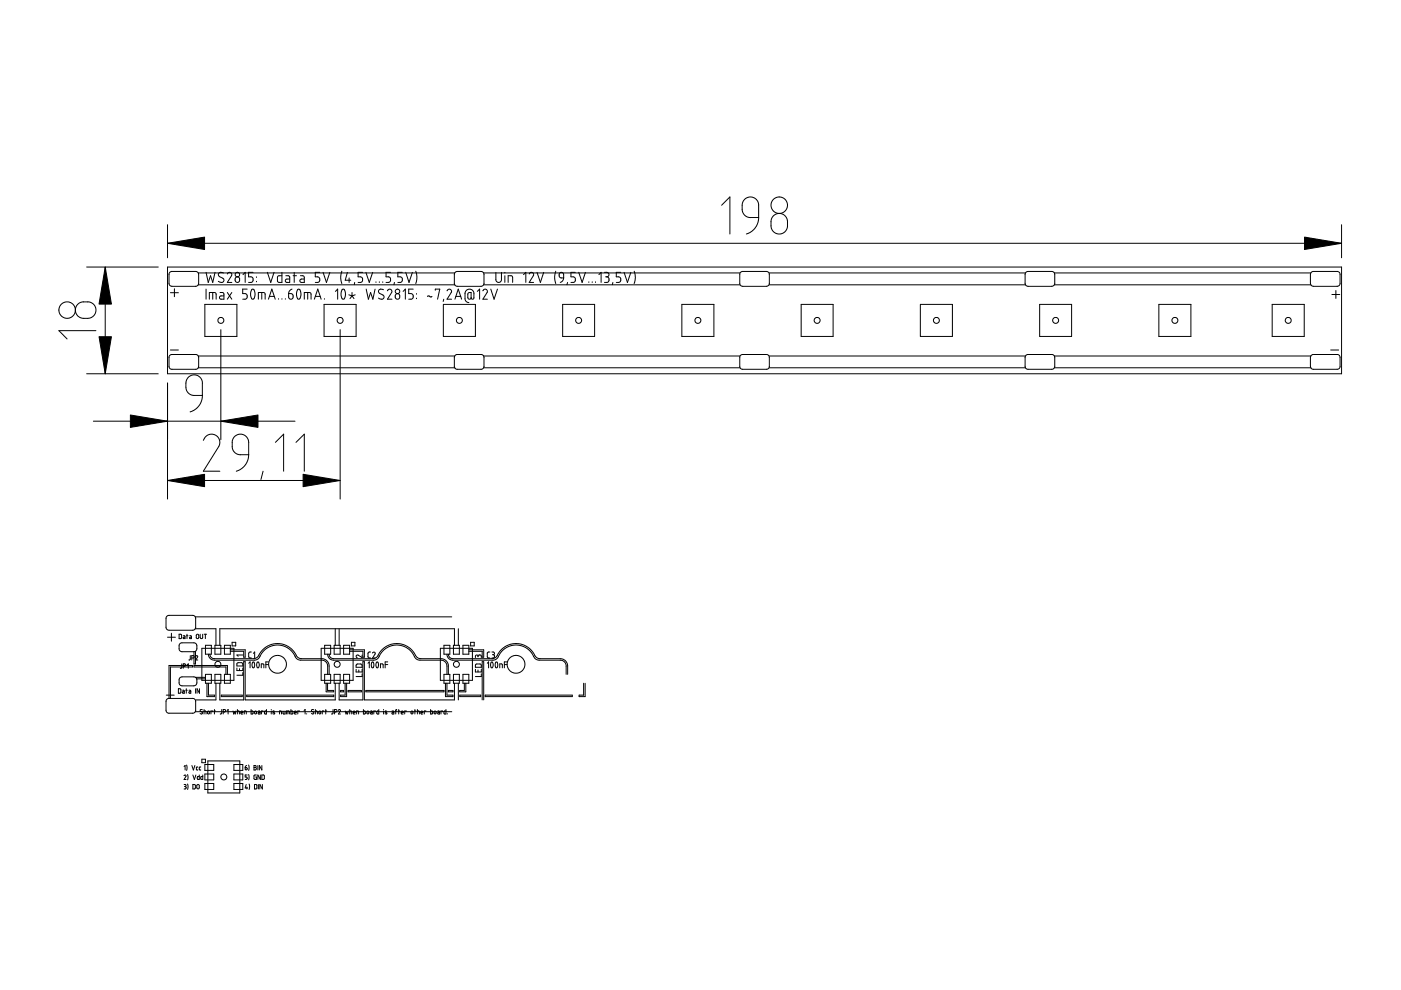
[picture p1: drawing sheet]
<svg xmlns="http://www.w3.org/2000/svg" width="297mm" height="210mm" viewBox="0 0 297 210" stroke-linecap="round" stroke-linejoin="round" font-family="sans-serif">
<g fill="none" stroke="#000" stroke-width=".21">
<path d="M18.4 56.6h15.1M22.3 56.6v22.6M35.5 47.6v7.1M35.5 56.6h248.9v22.6h-248.9zM35.5 51.6h248.9M35.9 57.8l.5-.2h5.3l.3 .2 .1 .4v2.1l-.6 .4h-5.3l-.4-.5zM42 57.9h54.4M43.7 57.7l.5 2.2 .4-1.4 .5 1.4 .5-2.2M47.4 57.9l-.8-.1-.3 .5 .2 .4 .9 .4v.5l-.3 .3-.8-.3M48.2 58.1l.4-.4 .5 .3v.4l-.9 1.5h.9M50 58.8l.4-.1 .3 .2 .1 .6-.2 .3-.3 .1-.3-.2-.2-.5zM51.5 58.2l.5-.5v2.2"/>
<path d="M53.7 57.7h-1v1h.6l.4 .4-.2 .7-.8 .1M54.4 58.7v.1M54.4 59.6v.2M56.7 57.7l.7 2.2 .7-2.2M59.8 57.7v2.2l-.8-.1-.2-.2v-.9l.3-.2h.7M60.6 58.5h.6l.2 .2v1.2h-.6a.36 .36 0 0 1-.3-.4 .36 .36 0 0 1 .3-.3h.6M62.1 58.5h.8M62.4 57.7v2.2M63.7 58.5h.6l.2 .2v1.2h-.7a.36 .36 0 0 1-.2-.4 .36 .36 0 0 1 .3-.3h.6M67.8 57.7h-1v1h.7l.3 .5-.2 .6-.8 .1M68.5 57.7l.7 2.2 .7-2.2M72.5 57.5l-.3 1 .3 1.6"/>
<path d="M73.7 57.7l-.5 1.7h1.2M74 58.9v1M75.2 59.9l-.1 .5M76.9 57.7h-1v1h.6l.4 .4-.2 .7-.8 .1M77.6 57.7l.7 2.2 .7-2.2M79.7 59.8v.1M80.4 59.8v.1M81.2 59.8v.1M82.8 57.7h-.9v1h.6l.3 .4v.4l-.2 .3-.7 .1M83.6 59.9l-.1 .5M85.3 57.7h-1v1h.7l.3 .4-.2 .7-.8 .1M86 57.7l.7 2.2 .7-2.2"/>
<path d="M88.2 57.5l.2 1.1-.2 1.5M96.5 57.7l.4-.1h5.3l.3 .2 .1 .3v2.2l-.2 .2-.4 .2h-5.3l-.4-.5v-2.1zM102.5 57.9h54.3M105.1 57.7v1.7l.5 .5 .5-.1 .2-.3v-1.8M107 57.7v.2M107 58.5v1.4M107.7 59.9v-1.4h.9l.1 1.4M111 58.2l.5-.5v2.2M112.2 58.1l.4-.4 .5 .3v.3l-.9 1.6h.9M113.9 57.7l.7 2.2 .7-2.2M117.8 57.5l-.2 1 .2 1.6M118.6 57.9l.4-.2 .4 .2 .1 1h-.6l-.3-.2z"/>
<path d="M119.5 58.9l-.2 .7-.5 .3M120.3 59.9l-.1 .5M122 57.7h-.9v1h.6l.3 .3-.2 .8-.7 .1M122.7 57.7l.7 2.2 .7-2.2M124.8 59.8v.1M125.6 59.8v.1M126.3 59.8v.1M127 58.2l.4-.5v2.2M128.2 57.7h.5l.3 .3 .1 .4-.4 .3M128.4 58.7h.3M128.7 58.7l.3 .2 .1 .7-.3 .3h-.6M129.9 59.9l-.1 .5"/>
<path d="M131.6 57.7h-.9v1h.6l.3 .4-.2 .7-.7 .1M132.3 57.7l.7 2.2 .8-2.2M134.5 57.5l.2 1.2-.2 1.4M153 43.5l1.7-1.7v7.8M157 57.8l.4-.2h5.3l.4 .5v2.2l-.6 .4h-5.3l-.4-.5zM157.8 42.3l.6-.4 .9-.1 .7 .2 .4 .4 .4 .9v2.8h-2l-.7-.3-.4-.4-.3-.7v-1.3zM160.8 46.1l-.1 1.1-.6 1.1-.9 .9-1 .4M163.1 57.9h54.3M163.9 45.8l.6-.4 .9-.1 .7 .2 .7 .6 .2 .7-.1 1.4-.3 .7-.5 .5-.7 .2-.8-.1-.9-.7-.2-.8v-1.2zM217.5 57.7l.4-.1h5.3l.4 .5v2.2l-.1 .2-.5 .2h-5.3l-.4-.5v-2.1zM223.5 57.9h54.4M278 57.8l.4-.2h5.3l.4 .5v2.2l-.6 .4h-5.2l-.3-.2-.2-.4v-1.9z"/>
<path d="M284.4 47.6v7.1M16.4 64.6l.5-.4 .6-.2 1.7 .1 .7 .4 .3 .6 .1 .9-.1 .5-.4 .6-.8 .4h-1.3l-.8-.2-.6-.5-.3-.6v-.8zM18.4 79.2h15.1M20.3 70.1h-7.8l1.7 1.8M36 75.4l.3-.2h5.4l.4 .6v2.1l-.5 .4h-5.4l-.4-.5v-2.2zM36.1 62.1h1.7M36.1 74.2h1.7M37 61.2v1.7M40 79.9l.5-.3 .9-.1 .8 .3 .4 .4 .3 .8v2.8h-2.1l-.9-.5-.4-.8-.1-1.3 .1-.6zM42 60.4h54.4M42 75.5h54.4M42 78h54.4"/>
<path d="M43.4 64.5h6.8v6.8h-6.8zM43.7 61.3v2.1M44.4 63.4v-1.4l1.3 .1 .1 .2v1.1M45.1 62v1.4M46.7 62h.6l.2 .3v1.1h-.8a.35 .35 0 0 1-.2-.4 .35 .35 0 0 1 .4-.3h.6M46.8 69.9v23.3M48.2 62l.9 1.4M49.1 62l-.9 1.4M52.4 61.3h-.9v1h.6l.3 .4-.1 .6-.8 .1M53.4 61.4a.66 .66 0 0 1 .7 .9l-.2 .8a.39 .39 0 0 1-.5 .3 .39 .39 0 0 1-.2-.5l-.1-.8zM54.8 63.4v-1.4l1.3 .1 .1 .3v1M55.5 62v1.4"/>
<path d="M56.9 63.4l.7-2.1 .8 2.1M57.1 62.8h1M59.1 63.3v.1M59.8 63.3v.1M60.5 63.3v.1M61.2 62.3h.6l.3 .2v.6l-.2 .3h-.3l-.4-.2zM61.9 61.3l-.6 .4-.1 .6M63.1 61.4a.66 .66 0 0 1 .7 .9l-.1 .8a.39 .39 0 0 1-.5 .3 .39 .39 0 0 1-.3-.5v-.8zM64.5 63.4v-1.4l1.3 .1 .2 .3v1M65.2 62v1.4M66.7 63.4l.7-2.1 .7 2.1M66.9 62.8h1"/>
<path d="M68.7 64.5h6.8v6.8h-6.8zM68.8 63.3v.1M71.1 61.8l.5-.5v2.1M72.1 69.9v35.9M72.6 61.4a.66 .66 0 0 1 .6 .9l-.1 .8a.39 .39 0 0 1-.5 .3 .39 .39 0 0 1-.2-.5l-.1-.8zM74 62.5l.6 .2M74.6 62v.7M74.6 62.7l-.4 .6M74.6 62.7l.5 .6M75.3 62.5l-.7 .2M77.6 61.3l.5 2.1 .5-1.4 .5 1.4 .4-2.1M81.3 61.4l-.7-.1-.2 .1-.2 .4 .2 .4 .9 .4 .1 .3v.3l-.3 .2-.9-.2"/>
<path d="M82.1 61.7l.5-.4 .3 .1 .2 .3-1 1.7h1M83.9 62.4l.3-.1 .4 .1 .2 .7-.3 .3h-.3l-.4-.2zM85.5 61.8l.4-.5v2.1M87.6 61.3h-.9v1h.6l.3 .4-.1 .6-.8 .1M88.3 62.3v.1M88.3 63.2v.1M90.6 62.8l.3-.1 .4 .3 .3-.2M92.3 61.6v-.3h.9l-.4 2.1M94 64.5h6.8v6.8h-6.8zM94.1 63.4l-.1 .5M94.8 61.7l.4-.4 .5 .2v.4l-.9 1.5h.9M96.5 63.4l.7-2.1 .7 2.1"/>
<path d="M96.5 75.4l.3-.2h5.5l.3 .5v2.2l-.5 .4h-5.4l-.4-.5v-2.1zM96.6 62.8h1.1M99.9 63.1a.35 .35 0 0 1-.4 .3 .35 .35 0 0 1-.3-.3l.1-.9 .6-.2v1.1a.3 .3 0 0 0 .3 .3 .3 .3 0 0 0 .3-.3v-1l-.2-.5-.7-.3-.7 .3-.3 .5v1.4l.3 .5 .5 .2M101.2 61.8l.5-.5v2.1M102.4 61.7l.4-.4 .5 .2v.4l-.9 1.5h.9M102.5 60.4h54.3M102.5 75.5h54.3M102.5 78h54.3M104.1 61.3l.7 2.1 .7-2.1M119.3 64.5h6.8v6.8h-6.8zM144.6 64.5h6.8v6.8h-6.8zM157 75.4l.3-.2h5.5l.3 .4v2.3l-.5 .4h-5.4l-.4-.5v-2.2z"/>
<path d="M163.1 60.4h54.3M163.1 75.5h54.3M163.1 78h54.3M169.9 64.5h6.7v6.8h-6.7zM195.1 64.5h6.8v6.8h-6.8zM217.5 75.4l.3-.2h5.5l.3 .5v2.2l-.5 .4h-5.4l-.4-.5v-2.1zM220.4 64.5h6.8v6.8h-6.8zM223.5 60.4h54.4M223.5 75.5h54.4M223.5 78h54.4M245.7 64.5h6.8v6.8h-6.8zM269.7 64.5h6.8v6.8h-6.8z"/>
<path d="M278 75.4l.3-.2h5.5l.3 .4v2.3l-.5 .4h-5.4l-.4-.6v-1.9zM282.1 74.2h1.7M282.4 62.4h1.7M283.2 61.6v1.7M19.8 89.3h42.7M35.5 81.2v24.6M42.9 83.8l-.1 1-.5 1.1-.8 .9-1.2 .5M43.1 93.4l.6-.9 1-.4 1 .2 .8 .8 .1 .9-.1 .5-3.4 5.4h3.5M49.6 92.7l.7-.5 .9-.1 .5 .1 .7 .5 .3 1v2.7h-2l-1.1-.6-.4-.9v-1.3zM52.7 96.4l-.2 1.2-.6 1.1-.9 .8-.9 .4M55.8 99.9l-.5 1.8M58.4 93.8l1.7-1.7v7.8"/>
<path d="M62.8 93.8l1.7-1.7v7.8M35.5 101.9h36.6M35.4 130.7l.4-.2h5.2l.5 .5v2.2l-.2 .2-.4 .2h-5.3l-.4-.5v-2.1zM35.5 135.1h1.7M36.3 134.3v1.7M38 134.5l.5 .1-.1 .8h-.4zM38.2 136.5l.3-.2h2.8l.4 .5v1l-.5 .4h-2.8l-.4-.5v-.9zM38.9 134.8l.3 .1v.5h-.3l-.1-.3h.4M39.5 134.8h.4M39.6 134.5v.9M40.2 134.8l.4 .1v.5h-.4v-.3h.4M40.3 139v.8l-.3 .1"/>
<path d="M40.7 139.5h.2a.25 .25 0 0 0 .3-.2 .25 .25 0 0 0-.3-.3h-.2v.9M41.4 130.8h54.4M41.4 133.3h4.4v3.5M41.4 138.1v2.7h-.3v-2.6M41.5 139.1a.21 .21 0 0 1 .3-.1 .21 .21 0 0 1 .1 .3l-.4 .6h.4M41.7 134.6l.4-.1v.6a.26 .26 0 0 1-.2 .3 .26 .26 0 0 1-.3-.3zM42.4 134.5v.6a.26 .26 0 0 0 .3 .3 .26 .26 0 0 0 .3-.3v-.6M42.8 137.5h6.8v6.8h-6.8zM43.3 134.5h.5M43.5 134.5v.9M43.6 136.8h1.2v1.9h-1.2zM44.2 138.7l.2 .8 .8 .5h8.8l.7-.3 1-1.5 1.1-.9 1.2-.5h1.4l1.1 .3 .9 .6 .7 .7 .7 1.1 .4 .4 5.2 .1 .6 .2 .5 .9v1.9"/>
<path d="M44.5 138.7l.2 .6 .7 .4h8.5l.7-.3 .9-1.4 1.2-1 1.5-.5h1.5l.9 .3 1.1 .7 .7 .7 .6 1.1 .5 .3 4.9 .1 .7 .2 .4 .4 .3 .6v2.1M45.6 136.8h1.2v1.9h-1.2zM46.6 136.8v-3.5h49.8v3.5M47.6 136.8h1.2v1.9h-1.2zM48.8 137.8h3.2v1.5h-.3v-1.2h-2.9M49.2 136.2h.8v.7h-.8zM51.5 138.9h-1.3l.3 .2M53.3 138.2l-.4 .1-.2 .2v.8l.3 .2h.3M53.7 138.5l.3-.3v1.3M68.1 137.5h6.8v6.8h-6.8zM68.8 136.8h1.3v1.9h-1.3zM69.5 138.7l.3 .8 .7 .5h8.8l.8-.4 1-1.6 1.2-.8 1.4-.4h1.3l.8 .3 1 .7 .7 .7 .6 1.1 .5 .3 5.1 .1 .6 .2 .4 .8 .1 2"/>
<path d="M69.8 138.7l.2 .6 .7 .4h8.4l.7-.3 1.2-1.6 1.1-.9 1.4-.4h1.4l1 .3 1 .6 .7 .8 .6 1 .6 .4 4.9 .1 .7 .2 .4 .5 .3 .6v2M70.8 136.8h1.3v1.9h-1.3zM71.1 133.3v3.5M71.9 133.3v3.5M72.9 136.8h1.2v1.9h-1.2zM74.1 137.8h3.2v1.5h-.4v-1.2h-2.8M74.5 136.2h.7v.7h-.7zM76.8 138.9v.5l-.9-.5a.29 .29 0 0 0-.4 .1 .29 .29 0 0 0 .2 .4M78.6 138.2l-.4 .1-.2 .2 .1 .9 .5 .1M79 138.5a.29 .29 0 0 1 .4-.2 .29 .29 0 0 1 .1 .4l-.5 .8h.6M93.4 137.5h6.8v6.8h-6.8zM94.1 136.8h1.3v1.9h-1.3z"/>
<path d="M94.8 138.7l.2 .8 .8 .5h8.8l.7-.3 1.1-1.6 1.1-.9 1.4-.4h1.2l.9 .3 1 .6 .7 .7 .6 1.1 .5 .4 5.2 .1 .5 .2 .5 .7v2.1M95.1 138.7l.2 .6 .6 .4h8.5l.7-.3 1-1.4 1.2-1 1.5-.5h1.5l.9 .3 .9 .6 .8 .8 .7 1.1 .4 .3 5 .1 .8 .3 .5 .9 .1 2.1M96.1 136.8h1.3v1.9h-1.3zM97.2 133.3v3.5M98.1 136.8h1.3v1.9h-1.3zM99.4 137.8h3.2v1.5h-.4v-1.2h-2.8M99.8 136.2h.7v.7h-.7zM101.3 139.1a.28 .28 0 0 0-.2-.2 .28 .28 0 0 0-.3 .2v.3M101.3 139.1l.2-.2h.4l.1 .5M101.3 139.1v.2M103.9 138.2l-.6 .2v.9l.2 .2h.4M104.3 138.2h.3a.29 .29 0 0 1 .2 .3 .29 .29 0 0 1-.2 .3"/>
<path d="M104.4 138.8h.2M104.6 138.8l.2 .2v.3l-.1 .2h-.4M35.3 147.4h1.6M35.3 148.3l.4-.2h5.4l.4 .5v2.2l-.5 .4h-5.4l-.4-.5v-2.1zM35.8 148.1v-7h5v.3h-4.7v6.7M37.8 146l.5 .2 .1 .6-.2 .2h-.4zM38.1 143.7l.5-.2 2.7 .1 .4 .4v1l-.2 .3-.4 .1h-2.7l-.4-.5zM38.5 140.8v.8l-.3 .1M38.7 146.3l.3 .1 .1 .6-.4-.1v-.2h.4M38.9 141.3h.2a.26 .26 0 0 0 .3-.3 .26 .26 0 0 0-.3-.2h-.2v.9M39.4 146.3h.3M39.5 146v1"/>
<path d="M39.7 141l.2-.2v.9M40.1 146.3l.3 .1v.6l-.3-.1v-.2h.3M41.4 150.9h54.4M41.4 143.6h2.2M41.5 146v1M41.7 143.9h1.9M42.3 146v1l-.5-1v1M42.9 150.5a.25 .25 0 0 0-.4 0 .25 .25 0 0 0 0 .3l.3 .2a.26 .26 0 0 1 0 .4 .26 .26 0 0 1-.4-.1M43.3 150.7l.4 .2v.5M43.3 150.4v1M43.6 143h1.2v1.9h-1.2zM43.9 144.9v2.8h1.6v-.3h-1.3v-2.5"/>
<path d="M44 150.8h.4v.4a.2 .2 0 0 1-.2 .2 .2 .2 0 0 1-.2-.2zM45 150.9l-.3-.2v.7M45.4 150.7h.3M45.5 150.4v1M45.6 143h1.2v1.9h-1.2zM45.8 144.9v3.5h-4.2M46.6 144.9v3.5h5.1v-8.1h.3v8.1h19.1v-3.5M46.9 147.4h4.5v.3h-4.5zM47 150.4v.8l-.3 .2M47.3 151h.3a.26 .26 0 0 0 .3-.3 .26 .26 0 0 0-.3-.3h-.3v1M47.6 143h1.2v1.9h-1.2zM47.9 143v-1.6h-6.8v-.3h7.1v1.9"/>
<path d="M48.2 150.6l.2-.2v1M49.4 150.7l.2 .7 .1-.4 .2 .4 .1-.7M50.2 141.6v.6h1.3v-.6M50.3 140.6l1-.1 .2 .2v.5h-1.3zM50.3 150.7l.5 .2v.5M50.3 150.4v1M50.8 141.8v.4M51.1 151.1h.4a.22 .22 0 0 0-.1-.3 .22 .22 0 0 0-.3 .2v.3l.4 .1M51.5 142.6v.6h-1.3M51.8 151.4v-.7l.4 .2v.5M52.3 147.4h18.5v.3h-18.5zM52.7 140.6l.3-.3v1.3"/>
<path d="M53.2 150.4v1h.4l.1-.5-.5-.2M53.6 140.4a.47 .47 0 0 1 .4 .7v.1a.3 .3 0 0 1-.4 .4 .3 .3 0 0 1-.2-.5zM54.5 140.4a.46 .46 0 0 1 .5 .7l-.1 .1a.29 .29 0 0 1-.3 .4 .29 .29 0 0 1-.2-.4zM54.8 150.7l.3 .2v.5l-.3-.1v-.2h.3M55.4 141.6v-.8l.5 .1v.7M55.8 150.9l-.4-.2v.7M56.4 140.9h.5M56.5 150.4v1l-.4-.1v-.5l.4-.1M56.9 140.3h-.5v1.3M57.5 150.4v.1M57.5 150.7v.7M58.2 150.8h-.4l.4 .3a.2 .2 0 0 1-.1 .3 .2 .2 0 0 1-.3-.1"/>
<path d="M59.3 151.4v-.7l.4 .2v.5M60 150.7l.1 .7h.3v-.7M60.7 151.4v-.7l.6 .1 .1 .6M61 150.7v.7M61.7 150.4v1h.3l.1-.6-.4-.1M62.4 151.1h.4a.21 .21 0 0 0-.1-.3 .21 .21 0 0 0-.3 .2l.1 .3 .3 .1M63.5 150.9l-.4-.2v.7M64.5 150.6l.2-.2v1M65 151.3v.1M66.5 150.5a.25 .25 0 0 0-.4 0 .25 .25 0 0 0 0 .3l.3 .2a.26 .26 0 0 1 0 .4 .26 .26 0 0 1-.4-.1M66.9 150.7l.4 .1v.6M66.9 150.4v1"/>
<path d="M68.6 150.9l-.3-.2v.7M68.8 143h1.3v1.9h-1.3zM69 150.7h.3M69.1 150.4v1M69.2 144.9v1.8h1.5v-.3h-1.3v-1.5M70.6 150.4v.8l-.3 .2M70.8 143h1.3v1.9h-1.3zM70.9 151h.3a.26 .26 0 0 0 .2-.3 .26 .26 0 0 0-.2-.3h-.3v1M71.8 150.6a.22 .22 0 0 1 .2-.1 .22 .22 0 0 1 .2 .2l-.4 .7h.4M71.9 144.9v3.5h5v-8.1h.4v8.1h19.1v-3.5M72.2 146.4h.7v.3h-.7zM72.9 143h1.2v1.9h-1.2z"/>
<path d="M73.2 144.9v2.5h-1v.3h1.3v-2.8M73.2 150.7l.2 .7 .1-.4 .2 .4 .1-.7M73.8 146.4h2.8v.3h-2.8zM74.1 150.7l.4 .1 .1 .6M74.1 150.4v1M74.9 151.1h.4a.21 .21 0 0 0-.1-.3 .21 .21 0 0 0-.3 .2v.3l.4 .1M75.5 141.9v.6h1.3v-.6M75.6 140.9l1-.1 .2 .7h-1.3zM75.6 151.4v-.7l.4 .2v.5M76.1 142v.5M76.8 142.9v.5h-1.3M77 150.4v1h.4l.1-.5-.5-.2"/>
<path d="M77.6 146.4h16.5v.3h-16.5zM78 140.6l.3-.3v1.3M78.6 150.7l.3 .2v.5l-.3-.1v-.2h.3M78.9 140.4a.52 .52 0 0 1 .4 .7l-.1 .1a.29 .29 0 0 1-.3 .4 .29 .29 0 0 1-.2-.4zM79.6 150.9l-.4-.2v.7M79.8 140.4a.47 .47 0 0 1 .4 .7v.1a.29 .29 0 0 1-.3 .4 .29 .29 0 0 1-.2-.4zM80.3 150.4v1l-.4-.1v-.5l.4-.1M80.7 141.6v-.8h.5v.8M81.3 150.4v.1M81.3 150.7v.7M81.7 140.9h.5M82 150.8h-.4l.4 .3a.19 .19 0 0 1-.1 .3 .19 .19 0 0 1-.3-.1"/>
<path d="M82.2 140.3h-.5v1.3M83.1 150.7l.4 .1v.6l-.4-.1v-.2h.4M83.8 150.7h.3M84.1 150.4l-.2 .2v.8M84.4 150.7h.4M84.5 150.4v1M85.1 151.1h.4a.22 .22 0 0 0-.2-.3 .22 .22 0 0 0-.2 .2v.3l.4 .1M86.1 150.9l-.3-.2v.7M87.2 150.8h.3v.4a.2 .2 0 0 1-.2 .2 .2 .2 0 0 1-.2-.2zM87.9 150.7h.3M88 150.4v1M88.5 150.7l.4 .2v.5"/>
<path d="M88.5 150.4v1M89.2 151.1h.4a.21 .21 0 0 0-.1-.3 .21 .21 0 0 0-.3 .2l.1 .3 .3 .1M90.3 150.9l-.3-.2v.7M91.3 150.4v1h.4v-.5l-.4-.2M92.8 150.7l.4 .2v.5l-.4-.1v-.2h.4M93.8 150.9l-.3-.2v.7M94.1 143h1.3v1.9h-1.3zM94.4 144.9v2.8h1.6v-.3h-1.2v-2.5M94.6 150.4v1l-.4-.1v-.5l.4-.1M94.9 151.3v.1M95.1 146.4h.9v.3h-.9zM96.1 143h1.3v1.9h-1.3z"/>
<path d="M97.2 144.9v3.5M97.5 147.4h4.4v.3h-4.4zM98.1 143h1.3v1.9h-1.3zM98.4 144.9v1.5h-.9v.3h1.3v-1.8M100.8 141.9v.6h1.2v-.6M100.9 140.9l1-.1 .1 .2v.5h-1.2zM101.3 142v.5M102 142.9v.5h-1.2M102.2 148.4v-8.1h.4v8.1M102.9 147.4h18.4v.3h-18.4zM103.3 140.6l.3-.3v1.3M104.1 140.4a.47 .47 0 0 1 .4 .7v.1a.29 .29 0 0 1-.3 .4 .29 .29 0 0 1-.2-.4z"/>
<path d="M105.1 140.4a.46 .46 0 0 1 .4 .7v.1a.29 .29 0 0 1-.3 .4 .29 .29 0 0 1-.2-.4zM106 141.6v-.8l.5 .1v.7M106.9 140.9h.6M107.5 140.3h-.6v1.3M123.7 144.9v2.5h-.9v.3h1.3v-2.8M39 166.3h.2a.21 .21 0 0 1 .3 .2 .21 .21 0 0 1-.3 .3M39 164.5a.21 .21 0 0 1 .3-.2 .21 .21 0 0 1 .1 .3l-.4 .7h.5M39 162.5l.2-.2v1M39.1 166.8h.1M39.2 166.8a.27 .27 0 0 1 .3 .2 .27 .27 0 0 1-.3 .3h-.2M39.6 162.2v1.1M39.8 166.2v1.2"/>
<path d="M39.8 164.2v1.2M40.7 162.3l.3 1 .3-1M40.9 166.3l.5 .2-.1 .8h-.4zM40.9 164.3l.3 1 .3-1M41.8 166.5a.27 .27 0 0 1 .3-.2 .27 .27 0 0 1 .1 .3v.4a.26 .26 0 0 1-.2 .3 .26 .26 0 0 1-.3-.3zM41.9 162.6l-.3 .1 .1 .5 .2 .1M42.2 164.3v1l-.3-.1v-.5l.3-.1M42.6 162.6l-.4 .2 .1 .4 .3 .1M42.8 161h.8v.7h-.8zM43 164.3v1l-.3-.1-.1-.5 .4-.1M43.4 162.1h1.9v1.2h-1.9zM43.4 164.1h1.9v1.3h-1.9z"/>
<path d="M43.4 166.1h1.9v1.3h-1.9zM44.1 161.3h6.7v6.8h-6.7zM49.6 162.1h1.9v1.2h-1.9zM49.6 164.1h1.9v1.3h-1.9zM49.6 166.1h1.9v1.3h-1.9zM52 162.7h.2a.26 .26 0 0 1 .2 .3 .26 .26 0 0 1-.2 .2l-.2-.1zM52.2 166.3l-.2 .8h.5M52.3 162.3l-.3 .4M52.3 166.9v.4M52.4 164.3h-.4v.4h.2a.27 .27 0 0 1 .2 .3 .27 .27 0 0 1-.2 .3h-.2M52.7 162.2v1.1M52.7 164.2v1.2"/>
<path d="M52.8 166.2v1.2M53.8 162.3h.3a.21 .21 0 0 1 .2 .2 .21 .21 0 0 1-.2 .2 .26 .26 0 0 1 .3 .3 .26 .26 0 0 1-.3 .3h-.3zM53.8 162.7h.3M54 166.3l.5 .2-.2 .8h-.3zM54.4 164.3l-.6 .1 .1 .8 .5 .1v-.6h-.2M54.7 162.3v1M54.8 166.3v1M55.2 164.3v1l-.5-1v1M55.5 164.3l.5 .1-.1 .8-.4 .1zM55.5 162.3v1l-.5-1v1M55.6 166.3v1l-.5-1v1"/>
<circle cx="50.3" cy="58.2" r=".48"/>
<circle cx="165.2" cy="43.5" r="1.75"/>
<circle cx="14.2" cy="65.7" r="1.75"/>
<circle cx="46.8" cy="67.9" r=".63"/>
<circle cx="72.1" cy="67.9" r=".64"/>
<circle cx="84.3" cy="61.8" r=".48"/>
<circle cx="97.4" cy="67.9" r=".63"/>
<circle cx="122.7" cy="67.9" r=".64"/>
<circle cx="148" cy="67.9" r=".63"/>
<circle cx="173.2" cy="67.9" r=".64"/>
<circle cx="198.5" cy="67.9" r=".63"/>
<circle cx="223.8" cy="67.9" r=".64"/>
<circle cx="249.1" cy="67.9" r=".63"/>
<circle cx="273.1" cy="67.9" r=".63"/>
<circle cx="46.2" cy="140.8" r=".63"/>
<circle cx="54.2" cy="151.1" r=".28"/>
<circle cx="58.8" cy="140.9" r="1.89"/>
<circle cx="67.9" cy="151.1" r=".28"/>
<circle cx="71.5" cy="140.8" r=".64"/>
<circle cx="78.1" cy="151.1" r=".28"/>
<circle cx="92.3" cy="151.1" r=".28"/>
<circle cx="96.8" cy="140.8" r=".63"/>
<circle cx="109.4" cy="140.9" r="1.89"/>
<circle cx="47.5" cy="164.7" r=".63"/>
</g>
<path d="M22.3 56.6l1.3 7.9h-2.6zM35.5 51.6l7.9-1.3v2.6zM276.6 50.3l7.8 1.3-7.8 1.3zM21 71.4h2.6l-1.3 7.8zM27.6 88l7.9 1.3-7.9 1.3zM46.8 89.3l7.9-1.3v2.6zM35.5 101.9l7.9-1.3v2.6zM64.3 100.6l7.8 1.3-7.8 1.3z" fill="#000" stroke="#000" stroke-width=".21"/>
</svg>
